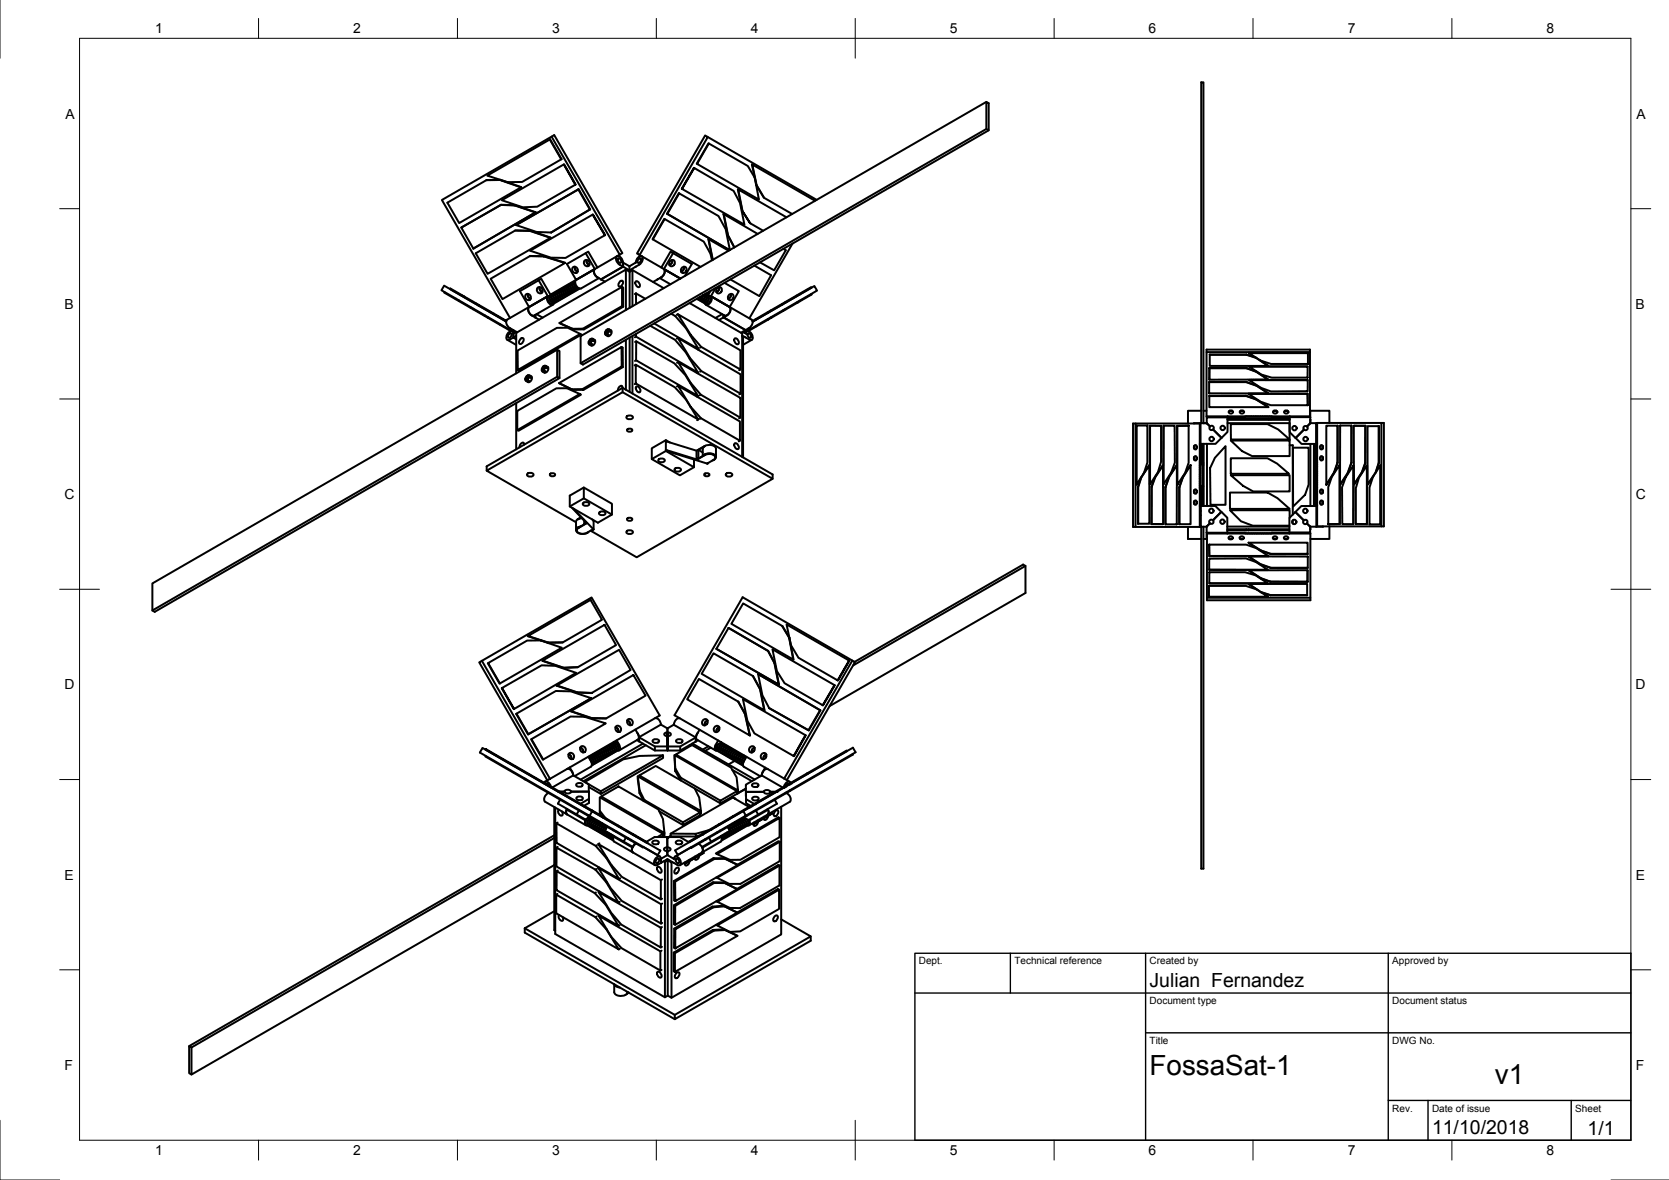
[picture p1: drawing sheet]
<svg xmlns="http://www.w3.org/2000/svg" width="420mm" height="297mm" viewBox="0 0 420 297" stroke-linecap="round" stroke-linejoin="round" font-family="sans-serif">
<defs><g id="words">
<g font-size="7">
<text x="289.4" y="270.5">FossaSat-1</text>
<text x="376.3" y="272.9">v1</text>
</g>
<g font-size="4.9">
<text x="289.4" y="248.5">Julian Fernandez</text>
<text x="360.5" y="285.5">11/10/2018</text>
<text x="399.7" y="285.7">1/1</text>
</g>
<g font-size="3.5">
<text x="39" y="8.4">1</text>
<text x="88.9" y="8.4">2</text>
<text x="139" y="8.4">3</text>
<text x="189" y="8.4">4</text>
<text x="239.1" y="8.4">5</text>
<text x="289.1" y="8.4">6</text>
<text x="339.3" y="8.4">7</text>
<text x="389.3" y="8.4">8</text>
<text x="16.5" y="29.8">A</text>
<text x="412" y="29.8">A</text>
<text x="16.2" y="77.7">B</text>
<text x="411.8" y="77.7">B</text>
<text x="16.3" y="125.6">C</text>
<text x="411.8" y="125.6">C</text>
<text x="16.2" y="173.5">D</text>
<text x="411.8" y="173.5">D</text>
<text x="16.3" y="221.4">E</text>
<text x="411.8" y="221.4">E</text>
<text x="16.3" y="269.3">F</text>
<text x="411.8" y="269.3">F</text>
<text x="39" y="290.8">1</text>
<text x="88.9" y="290.8">2</text>
<text x="139" y="290.8">3</text>
<text x="189" y="290.8">4</text>
<text x="239.1" y="290.8">5</text>
<text x="289.1" y="290.8">6</text>
<text x="339.3" y="290.8">7</text>
<text x="389.3" y="290.8">8</text>
</g>
<g font-size="2.5">
<text x="231.3" y="242.8">Dept.</text>
<text x="255.4" y="242.8">Technical reference</text>
<text x="289.4" y="242.8">Created by</text>
<text x="350.5" y="242.8">Approved by</text>
<text x="289.4" y="252.8">Document type</text>
<text x="350.5" y="252.8">Document status</text>
<text x="289.4" y="262.8">Title</text>
<text x="350.5" y="262.8">DWG No.</text>
<text x="350.5" y="279.8">Rev.</text>
<text x="360.5" y="279.8">Date of issue</text>
<text x="396.5" y="279.8">Sheet</text>
</g>
</g></defs>
<!-- layer: Visible -->
<g fill="none" stroke="#000" stroke-width=".5">
<path d="M138.4 35.1l2.9 5M138.9 34.4l.6-.4 17.2 29.7-.7 .4M177.5 34.1l.7 .4-17.2 29.7-.6-.4zM178.2 34.5l27.4 15.8M178.4 36.1l-2.9 5.2M178.4 36.1l9.9 5.7 1.7 2.9 1.1 5.5-15.6-8.9zM248.3 32.5v-6.9l.6 .4v6.8l-91.3 52.7M248.3 25.6l-102.1 59v6.8l.6 .4 10.8-6.3v12.6M248.9 32.8l-.6-.3-102.1 58.9M122.4 45.4l3.5-.1 5.3 1.9M122.7 44.2l15.7-9.1 2.9 5-9.9 5.7-3.6 .1zM125.9 45.3l-3.5 .1-9.8 5.6 3 5.2 15.6-9"/>
<path d="M125.9 45.3l5.3 1.9M125.9 45.3h.1M126.1 51.6l3.5 .1M126.2 51.5l-10.1 5.8M129.6 51.7l5.3 1.7-5.4-1.7-3.4-.1-10 5.7 3.1 5.3M129.6 51.7h-.1M129.7 58l3.7 .1M129.9 56.7l5.2 1.7 3.6 .1M133.5 58.1l5.1 1.8M134.9 53.4l-15.7 9.2M141.9 41.4l3 5zM141.9 41.4l-15.6 9 5.3 1.8 3.6-.2 9.6-5.5"/>
<path d="M145.6 47.7l-15.7 9M145.6 47.7l2.9 5-9.8 5.8M145.7 47.6l2.8 5.1M148.6 52.7l-9.9 5.8M149.2 54l-15.7 9.1 5.2 1.8h3.7l9.9-5.7-3-5.2 3 5.2M167.3 55.1l-2.9 5.2M167.9 53.8h.1M171 48.7l-3.1 5.1 15.8 9.2-15.7-9.2 3-5.1 9.9 5.7 1.8 3.3 1 5.2M174.8 42.3l-3.2 5.2 3.2-5.2 9.9 5.8 1.6 3 1.1 5.5-15.7-9M182.2 53.9l1 5.3 1.6 3.1M182.2 53.9l1.1 5.4 1.6 3M182.2 53.9l8.5 5"/>
<path d="M183.2 59.2l.1 .1M185.8 47.7l1.1 5.4M186.9 53.2l-1.1-5.5 12.2 7M188.9 56.2l-2-3.1 1.9 3.1 3.3 1.9M189.4 41.4l1 5.2M190.5 46.7l1.9 3.1M205 50.6l.1-.1-15.7-9.1 1.1 5.3 1.9 3.1 7 4.1M111.9 73.5l-.1 .2 3.7 2.1M114.8 75.2l-.1 .1M115.6 75.6l-.1 .2 3.6 2.1M116.3 74.5l-3-1.7 .1-.2 3.5 2M116.3 74.3v.2l.5 .3"/>
<path d="M116.9 74.6l-.1 .2 3.6 2.1M116.9 74.6l3 1.8-.1 .1M118.5 77.3v.2M119.2 77.7l-.1 .2 2.9 1.7M119.2 62.5v.1M119.8 63.8l9.9-5.8 3.7 .1 5.2 1.8-15.9 9zM119.9 76.4l.6 .4M120.4 76.9l3.8 2.2M120.5 76.8l3.8 2.1M120.5 76.8l-.1 .1M122 79.6l.8 .4M122.1 79.4l-.1 .2"/>
<path d="M122.9 79.9l-.1 .1 5.8 3.3M123.5 78.5l-.1 .1M123.5 70.2l9.9-5.7h3.5l5.3 1.7-15.7 9.1zM132.3 74.2a.75 .75 0 0 1 1.2 .3 .75 .75 0 0 1-.7 1 .94 .94 0 0 1-.5-1.3zM132.9 74l.1 .7 .6 .5M133.2 77.3l-5.5 3.2a1.49 1.49 0 0 0 .6 2.1l1.9 1.1M133.2 77.3a1.5 1.5 0 0 0 .6 2.1l1 .5v-.6v.6l.9 .6M133.2 77.3h.1M133.4 64.5h3.6l5.2 1.7M135.1 79.1l1.5 .9M135.3 72.5a.75 .75 0 0 1 1.2 .3 .75 .75 0 0 1-.7 1 .94 .94 0 0 1-.5-1.3zM135.6 70.6l.7-.4 2.3 4.1"/>
<path d="M135.6 70.6l2.3 4M135.6 70.6l-4.7 2.7 2.3 4M136.5 73.5l-.6-.5v-.7v.7l.6 .5M137 64.5h-.1M137.9 74.6l-4.8 2.8a1.5 1.5 0 0 0 1.4 2l4.7-2.7M137.9 74.6l-4.7 2.7M137.9 74.6a1.49 1.49 0 0 0 1.2 2.1l.3-.3M138.3 75l.2 .6 .5 .4M138.3 75h.1M138.4 74.5l-.4 .1-.1 .3 .3 1 .8 .6 .7-.3M138.8 74.7v.1M138.8 74.7l.2 .6 .5 .5"/>
<path d="M138.9 74.3l-.4 .1-.2 .3 .3 .9 .8 .6 .7-.3M139 76h.1M139.1 75.3l-.1 .1M139.3 74.5h.1M139.3 74.4l.1 .7 .6 .4M139.3 74.4h.1M139.3 74l-.3 .1-.2 .3 .4 1 .7 .5 .7-.2M139.4 75.6h.1M139.4 75.6v.1M139.7 74.2h.1M139.8 75.3v.1M139.8 74.2l.1 .6 .6 .4"/>
<path d="M139.8 73.7l-.4 .1-.1 .4 .3 .9 .8 .5 .7-.2M139.8 75.4h.1M140.2 75l.1 .1M140.3 74l.1 .5 .6 .4M140.3 73.4l-.4 .2-.1 .3 .3 .9 .8 .6 .7-.3M140.3 75.1v.1M140.7 73.6v.1M140.7 73.6l.2 .6 .5 .5M140.7 73.6h.1M140.7 74.7v.1M140.8 73.2l-.4 .1-.2 .3 .4 1 .8 .5 .6-.3M140.8 74.8v.1"/>
<path d="M141.2 73.4h.1M141.2 74.5v.1M141.2 73.3l.1 .6 .6 .5M141.2 72.9l-.3 .1-.2 .3 .3 1 .8 .5 .7-.2M141.3 74.5v.1M141.7 74.2v.1M141.7 73.1l.2 .6 .5 .4M141.7 72.6l-.3 .1-.2 .4 .3 .9 .8 .5 .7-.2M141.7 74.3h.1M142.1 72.8l.1 .1M142.1 72.8h.1M142.1 72.8l.2 .6 .6 .4"/>
<path d="M142.1 73.9l.1 .1M142.2 72.3l-.4 .2-.1 .3 .3 1 .8 .5 .7-.3M142.2 74v.1M142.6 72.5v.1M142.6 72.5l.2 .6 .5 .5M142.6 72.5h.1M142.6 73.6v.1M142.7 72.1l-.4 .1-.2 .3 .4 1 .8 .5 .6-.3M142.7 73.7v.1M143.1 72.3h.1M143.1 73.4v.1M143.1 72.2l.1 .6 .6 .5"/>
<path d="M143.1 71.8l-.3 .1-.2 .3 .3 1 .8 .5 .7-.2M143.2 73.4v.1M143.5 72h.1M143.6 72l.1 .6 .6 .4M143.6 72h.1M143.6 73.1v.1M143.6 71.5l-.3 .1-.2 .3 .3 1 .8 .5 .7-.2M143.7 73.2h.1M144 71.7l.1 .1M144 71.7l.2 .6 .6 .4M144.1 71.7h.1M144 72.8l.1 .1"/>
<path d="M144.1 71.2l-.3 .1-.2 .4 .3 1 .8 .5 .7-.3M144.1 72.9v.1M144.1 67.4a.75 .75 0 0 1 1.3 .3 .75 .75 0 0 1-.8 1 .94 .94 0 0 1-.5-1.3zM144.5 71.4v.1M144.5 72.5v.1M144.5 71.4l.2 .6 .5 .5M144.6 71l-.4 .1-.1 .3 .3 .9 .7 .6 .8-.3M144.6 72.6v.1M144.7 67.1l.1 .8 .6 .4M144.8 70.7l-.3 .4 .2 .8 .5 .6 .7 .1M145 72.3v.1M145 70.4l-6.4 3.8"/>
<path d="M145 70.4v.1M145.1 70.4h-.1M145.1 72.3v.1M147.1 65.7a.75 .75 0 0 1 1.2 .3 .75 .75 0 0 1-.7 1 .94 .94 0 0 1-.5-1.3zM147.4 63.7l.7-.3 2.3 3.9M147.4 63.7l-4.7 2.8 2.3 3.9 4.7-2.7M147.4 63.7l2.3 4M147.7 65.4l.1 .8 .6 .4M149.6 67.8a1.66 1.66 0 0 0 1 2.1M149.7 67.8l-4.8 2.7a1.5 1.5 0 0 0 1.4 2.1l4.5-2.6M149.7 67.7l-4.7 2.7M149.7 67.7h.1"/>
<path d="M149.8 67.7h-.1M149.8 67.7a1.49 1.49 0 0 0 .6 2.1l.9 .5M151.3 70.3l1 .6M151.3 70.3h.1M155.5 65.1a.67 .67 0 0 1 .8 .3 .67 .67 0 0 1-.1 .8l-.6-.4zM156 64.1l-17.1-29.7-27.7 15.9 17.2 29.7M156 64.1l-6.2 3.6M156 70.9l.7-.2a.96 .96 0 0 1-.9 1.4l-.1-.4zM156.6 72.2l.3 .2v4.8l-.3-.1M156.8 66.1l.1 1-5.6 3.2M156.9 66.1l1.6 .9M156.9 77.2l-9.9 5.7-.3-.2"/>
<path d="M157.6 67.9l.9 .5v9.1M157.6 78v-10.1l-27.7 15.9v10.2M158.4 68.2l-1.5-1a2.49 2.49 0 0 1-1.8-2 .63 .63 0 0 1 .4-.8 .63 .63 0 0 1 .8 .4l.2 .3a2.71 2.71 0 0 1 .3 2l-5.5 3.2M158.5 67l1.5-.9a1.71 1.71 0 0 1 1.6-1.6 1.49 1.49 0 0 1-.7 2.1l-2.5 1.6M158.5 67v1M158.5 68.1l-.2 .2M159.2 68l-.7 .4v-.3l.2 .2M159.2 68l7.9 4.5M159.2 68v9.1M160.1 70.8a.96 .96 0 0 1 .8 1.5 .96 .96 0 0 1-.8-1.5zM160.1 73.9l-.3 .1M160.1 73.9v2.7"/>
<path d="M160.1 73.9l2.4 1.3M160.8 65.2l.4-.2a.67 .67 0 0 1 .1 .8 .67 .67 0 0 1-.8 .3v-.5zM161 64.2l10.3 5.9-4.2-2.4M165.5 70.3l-1.1 .7M165.5 70.3h.1M166.1 70l2.7 1.6M166.3 69.9a1.63 1.63 0 0 0 .9-2.1l4.1 2.3M167.1 67.7a1.49 1.49 0 0 1-.6 2.1l-1 .5M167.1 67.7h.1M168.8 65.6a.71 .71 0 0 1 1.1 .2 .71 .71 0 0 1-.3 1 .71 .71 0 0 1-1.1-.1 .71 .71 0 0 1 .3-1.1zM168.9 79l1.1 .6 2.7 3.1 3.2 5.2-11.2-6.5M169.2 65.4l-.1 .8-.6 .4"/>
<path d="M169.4 63.7l-.6-.3-2.3 3.9M169.4 63.7l-2.3 4M169.4 63.7l4.8 2.8-1.8 3M170.6 79.1l15.8 9.1v4.8l-9.9-5.7-2.6-3zM170.6 79.1l-.3 .2M171.7 67.3a.71 .71 0 0 1 1.1 .2 .71 .71 0 0 1-.3 1 .71 .71 0 0 1-1.1-.1 .71 .71 0 0 1 .3-1.1zM172.1 67.2v.7l-.6 .5M173.6 76.3l13.2 7.6v31.1M175.9 75h.1M176 75h.1M176.1 74.8l-.7 .4M176.3 74.7l-.3 .3"/>
<path d="M176.5 75.2v.1M176.9 75.6h.1M176.9 75.5v.1M177 74.3l-.7 1.1-.4 .1-.4-.3M177 74.3l-.2 .7-.4 .3M177 74.3l-.1 .1M177 74.4l-.1 .1M177.4 74.1v.7l-.4 .7-.6 .3-.4-.3M177.5 74.4l-.1 .7-.5 .5M177.5 74.6h-.1M177.5 74.7h-.1M177.6 73.9l.3 .7-.2 .9-.7 .5-.5-.2"/>
<path d="M177.7 76.7l4.7 2.7a1.5 1.5 0 0 0 1.3-2.1M177.8 75.3l.1 .1M177.8 73.9l.5 .3M177.8 74.1l.6 .5-.1 .9-.7 .8h-.4l-.2-.3M177.9 74.7l-.1 .7-.4 .4M178 74.9h-.1M178.3 74.4l.5 .4-.1 1-.6 .7-.4 .1-.3-.3a.63 .63 0 0 0 .6 .5 .63 .63 0 0 0 .6-.4l.6-1-.1-.8M178.4 60.2l1 5.2M178.4 60.2l1.1 5.2M178.4 60.2l5 2.9M178.4 75l-.1 .6-.4 .5M178.4 75h.1"/>
<path d="M178.9 73.2l-.7 1.1M179 74.6h.1M179 74.6l4.6 2.7M179.1 74.6l10.1 5.9a1.49 1.49 0 0 1-.6 2.1l-.9 .5M179.2 65.5l-.3-1.6-1.7-3.1-9.9-5.7-2.9 5.2 12 6.9M180.6 72.5a.71 .71 0 0 1 1.1 .1 .71 .71 0 0 1-.3 1.1 .71 .71 0 0 1-1.1-.2 .71 .71 0 0 1 .3-1zM181 72.3l-.1 .7-.6 .5M181.8 79.1l-1.7 1M182.1 79.9l5.6 3.2M182.1 79.9l-1.1 .7M182.1 79.3v.6M182.4 71.2l3.6 2.1-2.3 4-4.7-2.7 1.2-2.1"/>
<path d="M183.6 74.2a.71 .71 0 0 1 1 .1 .71 .71 0 0 1-.3 1.1 .71 .71 0 0 1-1-.2 .71 .71 0 0 1 .3-1zM183.6 77.2l.1 .1M183.7 77.3h.1M183.7 77.3a1.5 1.5 0 0 1-.7 2.1l-.8 .5 5.5 3.2M184 74l-.1 .7-.6 .5 .6-.5zM189.9 66.9l4.2 2.4-2.9 5.2-7.3-4.2M193.3 78.8l-3.8 2.2 15.5-9 .7 1.2-17.2 9.9-.2-.4M193.3 78.8l-.1-.2-3.8 2.2M194 78.2l.1 .1M194 78.2l-.8 .4M194.1 79.8l.1 .2M194.2 80l-.8 .4"/>
<path d="M197 76.6l-3.7 2.2M197 76.6l-.1-.1-2.9 1.7M197.1 78.1l.1 .2M197.2 62.6l.6 .4-2.9 5-3.6-2M197.6 76.1v.2M197.8 77.9l-3.6 2.1M199.5 61.3l-10.9 18.8M200.5 74.4l3.7-2.1 .1 .1-7.4 4.1M200.6 74.5l-3.6 2.1M200.7 76l.1 .2M200.8 76.2l-3 1.7-.1-.1M201.3 75.7v.2"/>
<path d="M201.3 73.9l.1 .2M204.2 74l.1 .1-3.5 2.1M125.9 81.6l-.1 .1M127.2 80.8l.2 .1-15.6-9-.7 1.2 18.5 10.6-.6-.3M127.2 80.6l-2.9-1.7-.1 .2 3 1.7v-.2l.3 .2M127.7 85.5l2.2 1.3M128.2 84.1l.4-.3a.67 .67 0 0 1 .1 .8 .67 .67 0 0 1-.8 .4v-.5zM128.5 82.7l-.2 .3M129.2 85l-.9 .5a.66 .66 0 0 1-.8-.2 .66 .66 0 0 1 .1-.9l.6-.8a.58 .58 0 0 1 .7-.3 .58 .58 0 0 1 .3 .6v1.1l.7 .4M129.3 84.9l.6 .4M130 83.5l-.7 .4v1l.6-.4M131 85.3l.7-.2a.96 .96 0 0 1-.9 1.5l-.1-.4z"/>
<path d="M132.6 95.1l-.3 .2 .1 .2M132.6 95.3l.1 .5 .2 .2v-.3M132.6 95.3l.3 .2M132.7 94.6l-.4 .7M132.9 94.9l.4-.2 .3 .1-.2 .2M132.9 95.2v.5l.3 .2-.3 .1M132.9 94.7h-.3v.4l.3 .1M132.9 95.3l-.2 .1M132.9 95v.2M133.1 95.1l-.2-.2v-.4h.4a.86 .86 0 0 1 .5 1.3 .86 .86 0 0 1-1.4 .1l-.1-.3 .3-.3M133.6 94.8v.3l-.3-.1-.4 .2M136.8 92.7l-.4 .2 .1 .2"/>
<path d="M136.8 92.2l-.4 .7M137 92.5l.4-.2 .4 .1-.3 .2M137 92.3h-.2v.4l.2 .1M137 92.8v.5l.3 .2-.2 .2M137 93.1l-.2-.1v.4l.3 .3v-.4M137 92.9l-.2 .1M137.1 92.6v.2M137.2 92.7l-.2-.2v-.4h.4a.86 .86 0 0 1 .5 1.3 .86 .86 0 0 1-1.4 .1l-.1-.3 .4-.2M137.8 92.4v.3l-.4-.1-.4 .2M140.3 88v6.8l.6 .4-102 58.8-.5-.3v-6.8l101.9-58.9 .6 .4v6.8M140.3 94.8l-101.9 58.9M140.7 96.4l3.5 1.8"/>
<path d="M140.7 96.4l15.8-9v4.8l-9.9 5.8h-2.7zM140.8 81.3l3.6 1.6h2.6M140.8 81.3l15.8-9.1v4.9l-9.9 5.6-2.6 .1zM144.1 82.8l.3 .1M146 99.2l-15.8 9.1 .3 .1 15.8-9.1-3.6-1.6h-2.6l-9.9 5.7v4.9M146.1 84.1l-3.2-1.6h-2.7l-9.9 5.7 .1 4.9 .2 .2 15.8-9.1-.3-.1-15.7 9M146.6 98l.3 .1-2.7 .1-.3-.2M148.6 85.9l-.4 .2 .1 .2M148.6 85.4l-.4 .7M148.8 85.7l.4-.2 .4 .1-.3 .2M148.8 85.5h-.2v.4l.2 .1M148.8 86v.5l.3 .2-.2 .1"/>
<path d="M148.8 86.3l-.2-.2v.5l.3 .2v-.3M148.9 85.8v.2M149 85.9l-.2-.2v-.4h.4a.86 .86 0 0 1 .5 1.3 .86 .86 0 0 1-1.4 .1l-.1-.3 .6-.3M149.6 85.6v.3l-.4-.1-.4 .2M152.7 83.5l-.4 .2 .2 .2M152.7 83l-.4 .7M152.9 83.3l.4-.2 .4 .1-.3 .2M152.9 83.1h-.2v.4l.2 .1M152.9 83.6l.1 .5 .2 .2-.2 .2M152.9 83.9l-.2-.2v.5l.3 .3v-.4M152.9 83.7l-.1 .1M153 83.4v.2"/>
<path d="M153.2 83.5l-.3-.2v-.4h.5a.86 .86 0 0 1 .4 1.3 .86 .86 0 0 1-1.3 .1l-.2-.3 .4-.3M153.7 83.2v.3l-.4-.1-.4 .2M155.6 98.3l.2-.8a.57 .57 0 0 1 .8-.3l.1 1.5M156.5 87.4l.3 .1v4.9l-9.9 5.7M156.5 92.2l.3 .2M158.5 85v13.7M159.2 84.6v14.5M160.1 91.8l9.8 5.7 2.8 3.1 3.1 5-15.7-9.1zM160.1 91.8l-.3 .2M160.1 96.5l-.3 .2M160.1 84.7l-.3 .2M160.1 90.7l-.3 .2"/>
<path d="M160.2 85.9l9.6 5.6 2.7 2.9 3.2 5.3-15.6-9zM160.2 85.9l-.3 .2M160.2 97.3a.96 .96 0 0 1 .9 1.4 .96 .96 0 0 1-.9-1.4zM163.7 82l6.2 3.5 2.7 3.2 3.1 5.1-15.6-9.1v-.6M170.6 85.1l15.8 9.1v4.9l-9.9-5.7-2.7-3.2zM170.6 85.1l-.2 .1M170.7 97.1l15.6 9v4.8l-9.8-5.6-2.6-2.9zM170.7 97.1l-.3 .2M170.7 91.2l15.7 9v4.9l-10-5.7-2.5-3zM170.7 91.2l-.3 .1M173.8 90.2l-.2 .1M173.9 96.4l-.1 .1"/>
<path d="M173.9 84.3l-.1 .1M175.7 99.7l-.2 .2M175.7 93.8l-.2 .1M175.9 87.9l-.2 .1M176.4 99.4l-.3 .1M176.5 93.4l-.3 .2M176.5 87.3l-.3 .2M185 85.2a.96 .96 0 0 1 .8 1.4 .96 .96 0 0 1-.8-1.4zM186.4 93l-.3 .2M186.4 99.1l-.3 .2M186.8 84.8l.3 .1v30.2M187 83.5l.7 .4a.66 .66 0 0 1 .6-.6 .66 .66 0 0 1 .7 .5l.5 1a.58 .58 0 0 1-.1 .7 .58 .58 0 0 1-.8 0l-1.8-1.1"/>
<path d="M187.7 83.1l-1.2 .7M188.2 83.9a.67 .67 0 0 1 .8 .4 .67 .67 0 0 1-.1 .8l-.6-.4zM188.5 83.1l-1.1 .6M189.3 85.5l-2.2 1.3M190.2 80.3l.1 .2M190.4 82v.1M193.3 80.3l.1 .1M193.4 80.4l-5 2.9M303.7 88h26.1v16.8h-26.1zM303.7 88.6h26.1M304.4 96.2h9.3l2.6 .9 3 1.9h-14.9zM304.4 96.2h9.3"/>
<path d="M304.4 99.7h9.3l2.5 .9 3.1 1.9h-14.9zM304.4 99.7h9.3M304.5 92.7h9.3l2.4 .9 3 1.9-14.8 .1zM304.5 92.7l-.1 2.9M304.5 92.6h9.3M304.5 89.3h9.3l2.4 .8 3 2h-14.7zM304.5 89.3h9.3M313.7 99.6l2.5 1M313.7 96.1l2.6 1M313.8 89.2l2.3 .8M313.8 92.7l2.4 .9M314.3 99.2h14.9v2.8h-9.3l-2.6-.9z"/>
<path d="M314.3 99.2h14.9M314.4 88.9h14.9v2.7h-9.3l-2.6-.8zM314.4 88.9h14.9M314.5 95.7h14.7v2.8h-9.3l-2.5-.9zM314.5 95.7h14.7M314.5 92.3h14.7v2.8h-9.1l-2.6-.8zM314.5 92.3h14.7M316.2 93.5l3 2M316.2 90.1h.1M316.3 97l3 2M317.2 90.6l2 1.5M329.2 99.1v2.9"/>
<path d="M122.5 118.5v-1.1l34.2-19.8 37.8 21.8v1.1l-34.2 19.8-11.6-6.7M129.9 101.5v11.6M132 111.9l-.1-.4a.89 .89 0 0 0-1.1 1.1M132.7 119.3l.5-.2h.6l.5 .4a.96 .96 0 0 1-1.6 0zM138.6 119.2l.5-.1a.53 .53 0 0 1 .6 .5l-.6 .3a.53 .53 0 0 1-.7-.5zM157.7 104.9l.5-.3h.6l.5 .5a.96 .96 0 0 1-1.6 0zM158 108l.5-.1a.53 .53 0 0 1 .7 .5l-.7 .3a.53 .53 0 0 1-.7-.5zM165.8 115.7l.4-.3h.6l.6 .5a.96 .96 0 0 1-1.7 0zM167.6 110.8l-3.5 2v2.8M167.6 113.5l-3.5 2.1 7.1 4.1 3.5-2.1M167.6 111.1v-.3l1 .6M169.8 118.1l.5-.3h.6l.5 .4a.96 .96 0 0 1-1.6 0z"/>
<path d="M173.9 102.4h-.1M174.7 115.7v1.9l-7.1-4.1v-.2l.9 .4 9.5 3M175.3 113.5l-7.7-2.4v2.2l7.9 2.4-.2-.1M175.5 115.7l2-1.2a1.84 1.84 0 0 1 2.6 .7l-.2 .4-1.9 1.1M175.8 105.6l-.3 .2M175.8 113.3l1.6-1-.5 .7v1.8M175.8 113.3v2l-.5 .3M175.8 113.3l1.1 .6M175.8 115.3l.1 .1M175.9 115.4l-.4 .2M176.5 105.3l-.3 .1M177 114.7a2.16 2.16 0 0 1 3.2 .2 1.07 1.07 0 0 1-.8 1"/>
<path d="M177.4 119.2l.5-.1a.53 .53 0 0 1 .7 .5l-.7 .3a.53 .53 0 0 1-.6-.5zM178 116.7h.1M178.1 116.6h.1M178.2 116.6v.1M180.1 115.1a1.88 1.88 0 0 0-3.1-.4l-1.1 .7M180.2 115.1v-2.1a1.99 1.99 0 0 0-2.8-.7l-2.1 1.2v2.1M182.8 119.3l.4-.2h.6l.6 .4a.96 .96 0 0 1-1.7 0zM185 111.6a.96 .96 0 0 1 .8 1.4 .96 .96 0 0 1-.8-1.4zM186.3 110.9l-.3 .2M186.4 105.1l-.3 .2M285.2 106.6h16.8v26h-16.8zM285.9 106.6v26"/>
<path d="M286.1 107.1h2.7v9.3l-.8 2.6-1.9 3zM286.1 107.1v14.9M289.3 117.2v14.6h-2.8v-9.2l.8-2.4zM289.3 117.2l-1.4 2M289.5 107.2h2.8v9.1l-.8 2.6-2 3zM289.5 107.2v14.7M292.8 117.2v14.7h-2.9v-9.3l.9-2.4zM292.8 117.2l-2.1 3M292.9 107.2h2.8l.1 9.2-1 2.6-1.9 2.9zM292.9 107.2v14.7M296.3 117.1l-.1 14.9h-2.8v-9.3l1-2.7zM296.3 117.1l-2 2.9"/>
<path d="M296.4 107.2h2.8v9.3l-.9 2.5-1.9 3zM296.4 107.2v14.8M299.2 107.2h-2.9M299.7 117.1v14.8h-2.8v-9.2l.9-2.5zM299.7 117.1l-2 3.1M300.6 106.6l1.6-.1v5.2h-.2M300.6 112.3v.6M300.6 115v.7M300.7 114.9a.49 .49 0 0 1 .6 .5 .49 .49 0 0 1-.6 .4 .69 .69 0 0 1 0-.9zM300.7 112.1a.49 .49 0 0 1 .6 .5 .49 .49 0 0 1-.6 .5 .69 .69 0 0 1 0-1zM302 111.8h.2v4.4h-.2M302 116.4v.3"/>
<path d="M302 116.9v.3M302 117.3v.3M302 117.8v.3M302 118.2v.3M302 118.7v.3M302 119.1v.3M302 119.6v.3M302 120v.3M302.2 106.5l1.6 .1M302.2 114.7h.2M302.2 113.6h.2M302.4 103.4h-3.3v3.2"/>
<path d="M302.4 111.7v5.1h.3M302.7 111.7v5.4M302.7 116.5h.2v.6M302.9 111.7v15.7v-10.3h-.2v10.3M302.9 116.8h.1M303 106.5v-85.8h-.6v85.8M303 106.5h.8M303 103.4h.7M303 106.5h.1M303.8 106.5v-1.5h5.2v3.7l-1.5 1.5-2.1-2.1a.56 .56 0 0 0 0-.8 .56 .56 0 0 0-.8 0M303.8 106.5l.8 .8M303.8 104.8v.2h5.2v-.2"/>
<path d="M303.8 106.6h.1M303.8 111.7v15.7M304.6 107.3a.56 .56 0 0 0 0 .8 .56 .56 0 0 0 .8 0l2.1 2.1-1.5 1.5h-3.8M308.5 112.3v14.8h-3.8l-.1-9.2 1.2-2.6zM309 105.3h10.4v.3h-10.4h15.7M309 106.5h15.6v4.4M309.1 104.8v.2h4.4v-.2M309.4 103.5a.53 .53 0 0 1 .6-.2 .53 .53 0 0 1 .3 .6 .53 .53 0 0 1-.6 .2 .53 .53 0 0 1-.3-.6zM309.5 103.4h.7M309.8 115.4h9.3l2.4 1.3 3 2.6h-14.7zM309.8 119.6h14.9v4.1h-9.2l-2.5-1.4zM309.8 106.8h9.3l2.7 1.3 2.9 2.5h-14.8z"/>
<path d="M309.8 110.9h14.9v3.9h-9.5l-2.5-1.3zM312.2 103.5a.53 .53 0 0 1 .6-.2 .53 .53 0 0 1 .3 .6 .53 .53 0 0 1-.6 .2 .53 .53 0 0 1-.3-.6zM312.3 103.4h.7M313.7 104.8l-.2 .1M313.8 104.8h.3M314.3 104.8h.3M314.7 104.8h.3M315.2 104.8h.3M315.6 104.8h.3M316.1 104.8h.3M316.2 100.5l3.1 2M316.5 104.8h.3"/>
<path d="M317 104.8h.3M317.4 104.8h.3M317.9 104.8h.3M318.3 104.8h.3M318.8 104.8h.3M319.2 104.8h.3M319.4 105.3h5.3M319.7 104.8h.3M320 105.3v.3h-.6M320.2 104.8v.2h4.4M320.5 103.5a.53 .53 0 0 1 .7-.2 .53 .53 0 0 1 .3 .6 .53 .53 0 0 1-.7 .2 .53 .53 0 0 1-.3-.6zM320.7 103.4h.6"/>
<path d="M323.3 103.5a.53 .53 0 0 1 .7-.2 .53 .53 0 0 1 .3 .6 .53 .53 0 0 1-.7 .2 .53 .53 0 0 1-.3-.6zM323.5 103.4h.6M324.6 106.5h.1M324.7 105v3.8l1.5 1.5 2.1-2.1a.56 .56 0 0 1 0-.8 .56 .56 0 0 1 .7 0M324.7 112.1h.7v17.4M325.5 112.7h3.9v9.3l-.9 2.5-3 3zM329 107.3a.56 .56 0 0 1 .1 .8 .56 .56 0 0 1-.8 0l-2.1 2.1 1.5 1.5h3.6M329.8 103.3l.1 1.7h-5.2l-.1-.2v.2M329.9 105v1.6l-.9 .8M329.9 103.4h4.8v3.1M329.9 105.6v.9M329.9 106.5h.1"/>
<path d="M329.9 106.5h1.4v5.2M329.9 106.5l-.9 .8M329.9 111.7v15.7M330.8 113.6v-1.9v15.7M331.1 111.7v10.3h-.3M331.2 111.7v1.9M331.2 113.6h.1M331.3 111.7l-.1 1.9M331.4 111.8v4.4h.2M331.5 116.2l.1 .2M331.6 106.5h-.2v5.2l.2 .1h-.2M331.6 119.7v.3"/>
<path d="M331.6 119.2v.4M331.6 118.8v.3M331.6 118.3v.4M331.6 117.9v.3M331.6 117.5v.3M331.6 117v.3M331.6 116.6v.3M331.6 106.5h16.8v26h-16.8zM332.5 112.1a.49 .49 0 0 1 .6 .5 .49 .49 0 0 1-.6 .5 .69 .69 0 0 1 0-1zM332.5 114.9a.49 .49 0 0 1 .6 .5 .49 .49 0 0 1-.6 .5 .69 .69 0 0 1 0-1zM333 115v.7M333 112.3v.6"/>
<path d="M333.9 107.2h2.8v9.3l-.9 2.4-1.9 3.1zM335.9 118.9l-2 3.1M336.7 107.2v9.3M336.8 116.5l-1 2.4M337.2 117.1v14.8h-2.8v-9.3l.9-2.5zM337.2 117.1v14.8M337.4 107.1h2.8v9.4l-.9 2.6-2 2.9zM339.3 119.1l-2 2.9M340.2 107.1v9.4M340.3 116.5l-1 2.6M340.7 117.2v14.7h-2.8l-.1-9.2 1-2.6zM340.7 117.2v14.7"/>
<path d="M340.8 107.2h2.9v9.4l-.9 2.4-2 2.9zM340.8 107.2h2.9M342.9 119l-2.1 2.9M343.7 116.6l-.9 2.4M343.8 107.2l-.1 9.4M344.1 117.2v14.7h-2.8v-9.1l.8-2.6zM344.1 117.2v14.7M344.3 107.3h2.8v9.2l-.8 2.5-2 3zM345.7 119.9l-1.4 2.1M346.3 119h.1M347.1 107.3v9.2M347.1 116.5l-.7 2.4"/>
<path d="M347.5 117.2v14.8h-2.7v-9.3l.8-2.6zM347.5 117.2v14.8M347.7 106.5v26M144 127.8l3.7 3.9-2 1.1M144.3 128l5.1 5.3M145.5 132.8a.72 .72 0 0 0-.5 .7 .72 .72 0 0 0 .5 .6l1.4 .3 1-.3M145.5 132.8h.1M145.7 132.8l-.5 .4v.3M146.1 132.5l-.6 .3M146.3 130.2l-1.2 .9-.1 2.4M146.3 130.3l-.8 .4 1-.2M146.8 126.7l.4-.3h.6l.6 .5a.96 .96 0 0 1-1.7 0z"/>
<path d="M147 125.4v-2.7l7.1 4.1v2.7M147 122.7l-3.6 2.1v2.7l7.1 4.1 3.6-2.1-7.1-4.1M147 125.4l-3.6 2.1M147.1 131.1v.8M147.2 131.9l-1.5 .9M147.6 131.6l-.5 .3M147.6 131.7l-.5 .2M147.9 134.1h.1M148.2 133.9l-.3 .2M149.1 130.8l.3 .3v2.2h-.2a3.9 3.9 0 0 1-2.5 1.1l-1.1-.3a.65 .65 0 0 1-.4-.6 .65 .65 0 0 1 .5-.6M150.8 129l.5-.2h.6l.5 .4a.96 .96 0 0 1-1.6 0zM157.7 133.8l.5-.3h.6l.5 .4a.96 .96 0 0 1-1.6 0z"/>
<path d="M158 130.4l.5-.1a.53 .53 0 0 1 .7 .5l-.7 .3a.53 .53 0 0 1-.7-.5zM194.5 120.5l-37.8-21.8-34.2 19.8 22.5 13M286.5 122.6v9.2M287.2 120.2l-.7 2.4M287.3 120.2h.1M289.9 122.6l-.1 9.3M289.9 131.9h2.9M290.8 120.2l-.9 2.4M293.4 122.7v9.3M294.4 120l-1.1 2.7M296.9 122.7v9.2M297.8 120.2l-1 2.5"/>
<path d="M299.1 132.6v3.1h3.3M300.6 123.4v.7M300.6 126.2v.7zM300.7 126a.49 .49 0 0 1 .6 .5 .49 .49 0 0 1-.6 .5 .69 .69 0 0 1 0-1zM300.7 123.3a.49 .49 0 0 1 .6 .4 .49 .49 0 0 1-.6 .5 .69 .69 0 0 1 0-.9zM302 122.9h.2v4.4h-.2M302 120.4v.4M302 120.9v.3M302 121.3v.4M302 121.8v.3M302 122.2v.4M302 122.7l.1 .2"/>
<path d="M302 127.4h.2v5.2h-.2M302.2 125.8h.2M302.2 124.7h.2M302.2 129.7h.1M302.2 128.6h.1M302.3 127.4h3.7l1.5 1.5-2.1 2.1a.56 .56 0 0 0-.8 0 .56 .56 0 0 0 0 .8l-.8 .8h-1.5zM302.4 132.6v86.1h.6v-86.1M302.7 122.4h-.3v5M302.9 122.4h.1M303 135.7h.8M303.8 134.3h26.1v16.8h-26.1zM304.4 137.1h9.3l2.6 .9 3 1.9h-14.9z"/>
<path d="M304.4 137.1v2.9M304.4 139.9h14.9M305.4 130.9l2.1-2.1 1.5 1.5v3.8M305.4 130.9a.56 .56 0 0 1 0 .8 .56 .56 0 0 1-.8 0l-.8 .8v1.6M309 134.3v-.2h-5.2v1.7M309 133.5h5.3M309 132.6h15.6M309 133.2h15.6M309 134.3v-.2h4.4v.2M309.3 135.2a.53 .53 0 0 1 .7-.2 .53 .53 0 0 1 .3 .6 .53 .53 0 0 1-.6 .2 .53 .53 0 0 1-.4-.6zM309.5 135.7h.6h-.6M309.6 124h9.5l2.5 1.4 3.1 2.7h-15.1z"/>
<path d="M312.1 135.2a.53 .53 0 0 1 .7-.2 .53 .53 0 0 1 .3 .6 .53 .53 0 0 1-.7 .2 .53 .53 0 0 1-.3-.6zM312.3 135.7h.6M313.6 134.3h.4M313.7 133.2v.3M314.1 134.3h.3M314.3 136.6h14.9v2.8h-9.3l-2.5-.8zM314.3 136.6l3.1 2M314.3 133.2v.3h10.3M314.5 134.3h.4M315 134.3h.3M315.4 134.3h.3M315.9 134.3h.3"/>
<path d="M316.3 134.3h.3M316.8 134.3h.3M317.2 134.3h.3M317.4 138.6l2.5 .9M317.7 134.3h.3M318.1 134.3h.3M318.6 134.3h.3M319 134.3h.3M319.5 134.3h.3M319.9 139.4h9.3M320.1 134.3v-.2h4.5v.2M320.1 134.2l-.2 .1"/>
<path d="M320.5 135.2a.53 .53 0 0 1 .6-.2 .53 .53 0 0 1 .4 .6 .53 .53 0 0 1-.7 .2 .53 .53 0 0 1-.3-.6zM320.6 135.7h.7M323.3 135.2a.53 .53 0 0 1 .6-.2 .53 .53 0 0 1 .3 .6 .53 .53 0 0 1-.6 .2 .53 .53 0 0 1-.3-.6zM324.1 135.7h-.7h.7M324.6 134.3v-.2h5.2v.2M324.7 130.3v-1.9h-15.1l2.8 2.8 3 1.1h9.2M325.4 131v.8M328.2 131l-2.1-2.1-1.5 1.5v3.7h5.2v-1.5l-.8-.8M328.2 131a.56 .56 0 0 0 0 .8 .56 .56 0 0 0 .8 0M328.2 131a.56 .56 0 0 1 .8 0 .56 .56 0 0 1 0 .8M329.8 132.6h.1M329.8 132.6h1.6"/>
<path d="M329.9 132.6l-.1 .6M330.8 122.7h.3M331.1 122v5.4M331.2 127.4v-2l.1 2M331.3 127.4h-3.7l-1.5 1.5 2.1 2.1M331.3 127.4h.1M331.4 127.4h.2h-.2v5.2l1.6-.1M331.6 122.9h-.2v4.5M331.6 122.4v.3M331.6 121.9v.4M331.6 121.5v.3M331.6 121v.4"/>
<path d="M331.6 120.6v.3M331.6 120.1v.4M332.5 123.3a.49 .49 0 0 1 .6 .4 .49 .49 0 0 1-.6 .5 .69 .69 0 0 1 0-.9zM332.5 126a.49 .49 0 0 1 .6 .5 .49 .49 0 0 1-.6 .5 .69 .69 0 0 1 0-1zM333 126.2v.7M333 124.1v-.7v.7M334.7 132.5v3.2h-4.8M337.3 131.9h-2.9M183.4 158.1l10 5.8M183.4 158.1l9.9 5.7 1.6 3.1 1.1 5.4-15.7-9M183.4 158.1l-3.1 5.2M187 150.3l27.6 16-17.2 29.7-27.6-16z"/>
<path d="M187.1 151.9l9.8 5.7 1.7 2.9 1.1 5.5-15.6-9zM196.9 157.6l1.8 2.9M258.2 142.5l-43.5 25M303.8 150.5h26.1M304.3 147.5h9.3l2.7 .8 2.9 1.9h-14.9zM304.3 150.2h14.9M304.4 143.4h14.7M304.4 140.6h9.3l2.5 .9 2.9 1.9h-14.7zM304.4 146.8h14.7M304.4 144.1h9.1l2.6 .7 3 2h-14.7zM314.3 140.1h14.9v2.8h-9.3l-2.6-.9zM314.3 140.1l3 2"/>
<path d="M314.4 147h14.7v2.8h-9.3l-2.4-.8zM314.4 147l2.1 1.5M314.4 143.6l14.8-.1v2.9h-9.4l-2.4-.9zM314.4 143.6l3 2M317.3 142l2.6 1M317.4 149v.1M317.4 145.5l2.4 .9M317.5 149.1l2.3 .8M319.8 146.5h9.4M319.8 149.8h9.3M319.9 142.9h9.3M329.2 143.5v2.9"/>
<path d="M120.6 166.7l.7-.4 17.2 29.8-.7 .3zM121.3 166.3l27.6-15.9 17.2 29.7-27.6 16M122.9 166.9l3 5.1M122.9 166.9l9.8-5.6 3.4-.1 5.3 1.9-15.5 8.9zM126.4 173.2l2.9 5.3-3-5.3 10-5.7 3.5 .1 5.3 1.8-15.7 9.1M130 179.7l9.9-5.8 3.8 .1 5.1 1.8-15.8 9zM132.9 160.1l5 1.7M132.9 160.1l15.8-9.1 2.9 5-9.9 5.7h-3.7zM136.6 166.3l5.2 1.8M136.6 166.3l15.6-9 2.9 5.1-9.6 5.5-3.6 .2zM140.2 172.5l5.1 1.8 3.7 .1M140.2 172.5l15.6-8.9 3 5-9.8 5.8-3.7-.1z"/>
<path d="M141.7 161.7h-3.7M143.7 179l5.2 1.8M143.7 179l15.8-9.1 3 5.2-9.9 5.7h-3.6zM145.3 174.3h.1M145.5 167.9l-3.6 .2M148.8 175.8l-15.9 9.1-2.9-5.2M176 170.9l9.8 5.7 1.7 3.1 1.2 5.4-15.7-9.1zM179.6 164.4l9.9 5.8 1.8 3.3 1.1 5.3-15.8-9.2zM180.3 163.3l15.8 9.1M185.8 176.6l1.8 3.1 1.1 5.4M187.5 179.7h.1M189.5 170.2l1.9 3.3 1 5.3"/>
<path d="M190.8 169.7l15.7 9.1M190.8 169.7l15.7 9.1-3 5-9.9-5.5-1.7-3.3zM191.3 173.5h.1M193.3 163.8l1.6 3.1M193.6 178.3l10 5.6 2.9-5.1M195 166.9l1 5.4M198.6 160.5h.1M198.7 160.5l1 5.5M210.1 172.5l-15.6-9 1.1 5.4 1.9 3.1 9.6 5.5 3-5-3 5M213.7 166.3l-15.7-9.1 1.1 5.2 1.9 3.2 9.9 5.7 2.9-5-2.9 5M214.6 166.3l.6 .4-17.1 29.7-.7-.4M215.1 166.6l42.5-24.5 .6 .4v6.8l-49.4 28.4"/>
<path d="M122.3 190.3l-.1 .1 10 5.8M122.3 188.6l15.7 9-.1 .2-15.7-9.1zM132.1 195.9l-.1 .2M132.2 196.2l18.6 10.8M132.3 196.1l-.1 .1M133 184.8l-.1 .1M133.8 186.1l2.9 5.1M133.8 186.1l9.8-5.7h3.6l5.3 1.7-15.8 9.1zM137 197.1a.75 .75 0 0 1 .8-.4 .75 .75 0 0 1 .6 .6l.3 .7M137.5 197.3h.3l.4 .5M137.8 196.4l-.6 .4M137.9 197.8l11 6.3"/>
<path d="M138 197.6l11 6.4-.1 .1 2.9 1.7 .1-.1-2.9-1.7M138.1 199.6a1.53 1.53 0 0 0-.9 2.2l10.3 5.9M139 198.2l5.3-3 3.9 2.2v1.9h-4.5v.1M139.1 198.3v.1M140.9 199.3h1.2a.97 .97 0 0 0 1.7 0h4.5v1.8M142.1 199.3h-1.2M142.8 193.6a1.5 1.5 0 0 1 1.5 1.6M142.8 193.5v.1M143.1 189.9l.6 .5 .1 .7M143.2 189.8a.75 .75 0 0 1 1.2 .2 .75 .75 0 0 1-.7 1.1 .94 .94 0 0 1-.5-1.3zM143.4 193.2l.8 1.4 .1 .6M143.7 199.3a.95 .95 0 0 0-1.6 0"/>
<path d="M145.1 197.4l.4-.3h.7l.5 .5a.96 .96 0 0 1-1.7 0zM146.1 188.2l.6 .4 .1 .8-.1-.7zM146.1 188.1a.75 .75 0 0 1 1.3 .2 .75 .75 0 0 1-.8 1.1 .94 .94 0 0 1-.5-1.3zM147.2 196.9l9.7-5.7 4-.9 6-.2-15.7 9.1zM147.2 196.9h.1M148.1 190.5l.6 1.1M148.2 198.1l3 1.8M148.5 191.2l.5 .5v.5M148.7 190.4l.7-.3 .8 .6 .3 1-.2 .3-.4 .1M148.7 191.6l.3 .5v.5h.3l.2-.4-.1-.6-.3-.5-.6-.4a.19 .19 0 0 1-.2 0 .19 .19 0 0 1 0-.3 .19 .19 0 0 1 .2 0l.8 .2 .6 .6 .1 .8-.5 .3M148.7 191.6a1.1 1.1 0 0 1 0 1.4l-4.1 2.4M148.8 190.8l.6 .5 .1 .6"/>
<path d="M149 190.9v.1M149 180.8h3.6M149 192.1h.1M149 192.2h.1M149.1 190.1l.7-.2 .8 .5 .3 1-.1 .3-.4 .1M149.3 190.6l.5 .4 .2 .6M149.4 190.6v.1M149.5 190.7v.1M149.5 191.8v.1M149.5 191.9h.1M149.6 189.8l.7-.2 .8 .5 .3 1-.2 .3-.3 .1M149.7 190.3l.6 .4 .2 .6"/>
<path d="M149.9 190.3v.1M150 190.4v.1M150 191.5v.1M150 191.6h.1M150.1 189.6l.7-.3 .8 .6 .3 .9-.2 .3-.3 .1M150.2 190l.6 .5 .1 .6M150.4 190.1h.1M150.4 190.1l.1 .1M150.4 191.3h.1M150.5 191.3h.1M150.6 189.3l.7-.3 .8 .6 .3 .9-.2 .3-.4 .2M150.7 189.7l.6 .5 .1 .6"/>
<path d="M150.9 189.8v.1M150.9 191h.1M151 189l.7-.3 .8 .6 .3 .9-.1 .4-.4 .1M151.2 189.5l.5 .4 .2 .6M151.3 189.5l.1 .2M151.4 190.7v.1M151.4 190.8h.1M151.5 188.7l.7-.2 .8 .5 .3 1-.1 .3-.4 .1M151.7 189.2l.5 .4 .2 .6M151.8 189.2v.1M151.9 189.3v.1M151.9 190.4v.1"/>
<path d="M151.9 190.5h.1M152 188.5l.7-.3 .8 .6 .3 .9-.2 .3-.3 .1M152.1 188.9l.6 .5 .1 .6M152.3 189h.1M152.3 189l.1 .1M152.3 190.2h.1M152.4 190.2h.1M152.5 188.2l.6-.3 .8 .5 .4 1-.2 .3-.3 .2M152.6 188.6l.6 .5 .1 .6M152.8 188.7v.1M152.8 189.9h.1M152.9 187.9l.8-.2 .7 .5 .4 .9-.2 .4-.4 .1"/>
<path d="M153.1 188.4l.5 .4 .2 .6M153.2 188.4v.1M153.3 188.5v.1M153.3 189.6v.1M153.3 189.7h.1M153.4 187.6l.7-.2 .8 .5 .3 1-.1 .3-.4 .1M153.6 188.1l.5 .4 .2 .6M153.7 188.1v.1M153.8 188.2v.1M153.8 189.3v.1M153.8 189.4h.1M153.9 187.4l.7-.3 .8 .5 .3 1-.2 .3-.3 .1"/>
<path d="M154 187.8l.6 .4 .2 .7M154.2 187.9h.1M154.2 187.9l.1 .1M154.2 189.1h.1M154.5 186.8l-.1 .3 .5-.3 .6 .3a.28 .28 0 0 1 .3 .2 .28 .28 0 0 1-.3 .4l-.5-.4M154.5 187.5l.6 .5 .1 .6M154.6 186.7l-.1 .1M154.7 187.6v.1M154.7 188.8h.1M154.7 188.9h.1M154.8 187.7v.1M155 183.1l.6 .4v.8"/>
<path d="M155 182.9a.75 .75 0 0 1 1.3 .3 .75 .75 0 0 1-.8 1 .94 .94 0 0 1-.5-1.3zM155.1 188.3l.1 .1M155.2 186.4l.9 1.9a.53 .53 0 0 1-.6 .6M155.6 187.6l.1 .6M157.9 181.4l.6 .4 .1 .8-.1-.8zM158 181.2a.75 .75 0 0 1 1.2 .3 .75 .75 0 0 1-.7 1 .94 .94 0 0 1-.5-1.3zM159.9 183.6a2.59 2.59 0 0 1 .9 2.4l-4.9 2.9M160.3 186.3l.6 .3M160.4 184.4l.5 1.2M160.5 195.4l.5 4.3M160.5 195.4l15.8 9.1-4.4 2.5-9.7-5.6-1.2-2.4zM160.9 185.6h.1"/>
<path d="M160.9 186.6l4 2.3h3.1M160.9 185.6v1M160.9 195.2l4.2-2.4 9.8 5.7 1.1 2.3 .5 3.4zM160.9 195.2v.4M161 199v.7M161 199.7l1 1.9M161.9 187.2l-15.7 9.1M162.6 187.6l-15.7 9.1M164.3 186.4l.5-.3h.6l.5 .4a.96 .96 0 0 1-1.6 0zM164.9 187.9v1M164.9 180.8a1.5 1.5 0 0 1 1.5 1.6M166.4 182.4l1.7 1-.1 1.9"/>
<path d="M166.4 182.4l-5.5 3.2M166.9 190.1v.7l-15.7 9.1v-.7M168 184.5h.1M168 184.4l-.5 .1-.3 .3 .3 .4 .5 .1M168 184.4h.1M168 185.3v2.6h-3.1l-4-2.3M168 184.4v-1l1.6-1 5.6 3.2v1.1l-4 2.2h-3.1M168 184.4v1v-1M168 184.4l.6 .1 .3 .3-.3 .4-.6 .1M168 185.3l.1 3.6zM168 185.4h.1M168 187.9v1"/>
<path d="M169.6 182.4v.1M169.8 190.1l.2 4M169.8 190.1l15.7 9-4.1 2.4-10.1-5.7-1.3-2.4zM170 193.4v.7M170 194.1l1.3 2.3v-.6M170.1 189.9l4.1-2.4 9.8 5.7 1.4 2.5 .4 3.3zM170.1 189.9v.4M170.2 186.4l.5-.3h.6l.5 .4a.96 .96 0 0 1-1.6 0zM171.2 180.8a1.5 1.5 0 0 0-1.6 1.6M171.2 187.9v1M173.6 187.6l.3 .1M174.3 187.2l15.7 9"/>
<path d="M174.9 198.5l6.5 3.7v-.7M175.2 185.6l-4 2.3h-3.1M175.7 184.4l-.5 .9v1.3M175.7 186.4l-.5 .2M176.1 183.7a2.59 2.59 0 0 0-.8 2.3l4.9 2.9M177.1 181.2a.71 .71 0 0 1 1 .2 .71 .71 0 0 1-.3 1 .71 .71 0 0 1-1-.2 .71 .71 0 0 1 .3-1zM178.1 181.4l-.6 .4-.1 .8M178.3 187.9l-1.4 .8M178.9 188.2l-1.4 .8M180 182.9a.71 .71 0 0 1 1.1 .2 .71 .71 0 0 1-.3 1 .71 .71 0 0 1-1.1-.2 .71 .71 0 0 1 .3-1zM180.5 188.4v-.7l-.3-.2-.2 1 .2 .3 .4 .2M180.8 186.4l-.9 1.7a.63 .63 0 0 0 .7 .9"/>
<path d="M181 188.4l-.1 .1M181 187.2l-.5 .5M181.1 188.2l-.2 .1M181.1 183.1l-.6 .5-.1 .7M181.3 187.6l-.1 .2M181.4 186.8l.1 .1M181.5 188.7h-.1M181.5 188.6l-.1 .1M181.5 187.5l-.5 .4v.7M181.5 187.5h.1M181.5 186.9l.1 .1M181.9 187.3l-.2-.2h-.4l-.7 .7-.1 1 .6 .4"/>
<path d="M181.9 189h.1M181.9 187.7v.1M182 188.9h-.1M182 187.7v.1M182 187.7l-.5 .5-.1 .7M182.4 187.6l-.2-.3h-.4l-.7 .8-.1 .9 .6 .5M182.4 189.3h.1M182.4 188.1l-.4 .4-.1 .7M182.4 189.1v.1M182.9 187.8l-.3-.2h-.3l-.7 .8-.1 .9 .6 .5M182.9 189.5l-.1 .1M182.9 188.3v.1"/>
<path d="M182.9 189.4l-.1 .1M182.9 188.3l-.4 .5-.1 .7M182.9 188.3h.1M183.3 188.1l-.2-.2h-.4l-.7 .7v1l.5 .5M183.4 189.8h-.1M183.4 188.6h.1M183.4 189.7l-.1 .1M183.4 188.6l-.5 .4v.7M183.8 188.4l-.2-.2h-.4l-.7 .8-.1 .9 .6 .4M183.8 190.1h.1M183.9 188.8l-.1 .1M183.9 190h-.1"/>
<path d="M183.9 188.9l-.5 .4-.1 .7M184.3 188.7l-.3-.3h-.3l-.7 .8-.1 .9 .6 .5M184.3 190.4h.1M184.3 189.1v.1M184.3 190.2v.1M184.3 193.8l5 2.8M184.4 189.1l-.5 .5-.1 .7M184.4 189.1h.1M184.8 188.9l-.3-.2h-.4l-.6 .8-.1 .9 .6 .5M184.8 190.6l-.1 .1M184.8 189.4v.1M184.8 190.5l-.1 .1"/>
<path d="M184.8 189.4l-.4 .5-.1 .7M185 191.5l-1.6 .9M185.2 189.2l-.2-.2h-.4l-.7 .8v.9l.5 .5M185.3 190.9h-.1M185.3 189.7h.1M185.3 190.8l-.1 .1M185.3 189.7l-.4 .4-.1 .7M185.5 199.1v.7l-1.2 .8M185.7 189.5l-.2-.2h-.4l-.7 .7-.1 1 .6 .4M185.7 191.2h.1M185.8 189.9l-.1 .1M185.8 191.1h-.1"/>
<path d="M185.8 189.9l-.5 .5-.1 .7M185.8 190h.1M185.8 199v.7l-.3-.2M186.2 189.8l-.3-.3h-.4l-.6 .8-.1 .9 .6 .5M186.2 191.5h.1M186.2 191.3v.1M186.3 190.2l-.5 .5-.1 .7M186.3 190.2l-.1 .1M186.7 190l-.3-.2h-.4l-.7 .8v.9l.6 .5M186.7 190.5v.1M186.7 191.6l-.1 .2M186.7 190.5h.1"/>
<path d="M186.7 190.5l-.4 .4-.1 .8M187.1 192h.1M187.1 190.3l-.2-.2h-.4l-.7 .7v1l.5 .5M187.2 190.8h.1M187.2 190.8l-.4 .4-.1 .7M187.3 190.2l-.2 .1M187.6 191.1l-.5 .9M187.6 190.6l-.2-.2h-.4l-.7 .7-.1 1 .6 .4M187.8 198.5l-2.3 1.3 2.3-1.3M187.8 199.4v1M187.8 190.6l-.6 .2-.4 .7-.1 .8 .4 .5M187.9 190.5a2.59 2.59 0 0 0-.8 2.3l4.3 2.6"/>
<path d="M188.9 188a.71 .71 0 0 1 1.1 .2 .71 .71 0 0 1-.3 1 .71 .71 0 0 1-1.1-.1 .71 .71 0 0 1 .3-1.1zM189.4 197.5l.4-.3h.6l.6 .4a.96 .96 0 0 1-1.7 0zM190 188.2l-.6 .5-.1 .7M191.8 189.7a.71 .71 0 0 1 1.1 .2 .71 .71 0 0 1-.3 1 .71 .71 0 0 1-1.1-.1 .71 .71 0 0 1 .3-1.1zM192.3 199.3h-4.5v2.9l1.2 .7M192.6 193.2a3.1 3.1 0 0 0-.8 2 1.5 1.5 0 0 1 1.5-1.6M192.9 189.9l-.6 .5-.1 .7M193.3 193.6h.1M193.9 199.3v.2M193.9 199.3a.98 .98 0 0 0-1.7 0M194 199.3a.95 .95 0 0 1-1.7 0M195.2 199.3h-1.3"/>
<path d="M197 198.2l-5.2-3-4 2.3v1.9l4.4-.1M197.8 199.5v.2M197.9 199.6a1.53 1.53 0 0 1 .9 2.2l-5.5 3.2M198.1 196.4l.7 .4M198.6 197.3h-.4l-.4 .5M199 199l-11 6.4M199 197.1a.75 .75 0 0 0-.8-.3 .75 .75 0 0 0-.6 .6l-.3 .7M202.8 185.1l-15.8-9.1 1.1 5.4 1.8 3.2 9.9 5.7 3-5.2-3 5.2M203.1 194.7l10-5.8 .1 .2-10 5.8M203.1 194.7l-18.6 10.8M203.1 194.7l.1 .2M203.2 194.9l-18.6 10.7-.1-.1"/>
<path d="M203.3 194.6l.1 .1M203.5 183.8l.1 .1M214.6 189.8l.1 .2-15.7 9-.1-.1M139.5 210.9l-91.3 52.8v6.8l91.3-52.7M139.5 210.3l-91.9 53M139.5 203.2v30.9l.3 .2M139.8 203.3v31.8l27.6 15.9 .7-.4M140.1 207.2l9.9 5.7 2.7 3.1 3.2 5.3-15.8-9.1zM140.1 213.4l9.8 5.5 2.7 3.2 3.1 5.1-15.6-9.1zM140.1 219.3l9.6 5.5 2.8 3 3.2 5.3-15.6-9zM140.4 207.1l-.3 .1M140.4 213.2l-.3 .2"/>
<path d="M140.4 219.1l-.3 .2M140.7 203.8a.92 .92 0 0 0-.1 1 .92 .92 0 0 0 .9 .5 .82 .82 0 0 0-.1-1.1M141 201.3l-.6 1 4.8 2.7M142.7 203.8a.98 .98 0 0 0 .1 1.2M142.7 203.6a1.06 1.06 0 0 0 .1 1.4M142.8 203.6l-.1 .2 4.7 2.7M145.1 200.8l.5-.3h.6l.5 .5a.96 .96 0 0 1-1.6 0zM145.2 205l2.3 1.3M145.7 204l-.5 1M147.4 206.5l-.2 .8a.5 .5 0 0 0 .6 .5M147.5 206.3h.1M147.5 206.3l-.1 .2"/>
<path d="M148 205.2v.1M148.3 201.1v1l-1.3 .7M148.3 201.1l-2.2 1.2M148.4 207.3h-.1M148.4 206.1l-.4 .5-.1 .6M148.5 205.6l-.6 .4-.5 .7 .1 .8 .5 .3M148.6 206.6l-.2 .4M148.7 205.7v.2M148.9 207.6h-.1M148.9 207.5h-.1M148.9 206.3l-.5 .5v.7M148.9 206.4h.1"/>
<path d="M149 205.9h.1M149 205.9l-.6 .3-.5 .8 .1 .8 .5 .3M149.1 204.2l-27.6-15.9-.7 1.1 27.6 16M149.1 204.2l17.1 9.9-.6 1.2-17.2-9.9zM149.2 206l.1 .2M149.3 207.8v.1M149.4 206.6l-.1 .1M149.4 207.7l-.1 .1M149.4 206.6h.1M149.4 206.6l-.5 .5-.1 .7M149.5 206.2l-.7 .3-.4 .8 .1 .8 .5 .3M149.7 206.3l.1 .1"/>
<path d="M149.8 208.1v.1M149.8 206.9v.1M149.8 208v.1M149.9 206.9h.1M149.9 206.9l-.5 .5-.1 .6M149.9 206.4l-.6 .3-.4 .8v.8l.6 .4M150.2 206.6l.1 .1M150.2 218.8l-.3 .1M150.3 212.8l-.3 .1M150.3 208.4h-.1M150.3 207.2h.1M150.3 208.3l-.1 .1"/>
<path d="M150.3 207.2l-.4 .4-.1 .7M150.4 206.7l-.6 .3-.5 .8 .1 .8 .5 .3M150.6 212.5l15.8 9.1v4.8l-9.9-5.7-2.6-3zM150.6 218.4l15.8 9.2v4.9l-9.9-5.7-2.8-3.2zM150.7 206.9v.1M150.8 208.7h-.1M150.8 207.4v.1M150.8 208.6h-.1M150.8 218.3l-.2 .1M150.8 207.5h.1M150.8 207.4l-.4 .5-.1 .7M150.8 207l.7 .3"/>
<path d="M150.9 207l-.7 .3-.4 .8 .1 .8 .5 .3M150.9 212.3l-.3 .2M150.9 206.8l-.1 .2M151 204.1v.7l.5 .6M151.2 207.1v.2M151.2 208.9v.1M151.3 207.7l-.1 .1M151.3 208.8l-.1 .1M151.3 207.7l-.5 .5-.1 .7M151.3 200.5l4.4-2.5 10 5.8 1.2 2.4 .4 3.5zM151.3 200.5v.4M151.4 207.3l-.7 .2-.4 .8 .1 .8 .5 .4"/>
<path d="M151.6 207.2l-.1 .1 2.9 1.7M151.6 207.4l.1 .1M151.7 209.2v.1M151.7 208v.1M151.7 209.1v.1M151.8 208h.1M151.8 208l-.5 .5-.1 .6M151.8 205.8l3.8 2.2M151.8 207.5l-.6 .3-.4 .9 .1 .7 .5 .4M151.9 205.7l3.8 2.1-.1 .2M152.1 207.7l.1 .1M152.2 209.5h-.1"/>
<path d="M152.2 208.3h.1M152.2 209.4l-.1 .1M152.2 208.3l-.4 .4-.1 .7M152.3 209.1l4.7 2.7 .6-.9M152.3 209.1l-.1 1 .6 .5M152.3 207.8l-.6 .3-.5 .8 .1 .8 .5 .3M152.4 206l-1.4-1.9v-3.4l15.9 9.2-1.4 .8M152.6 208l.1 .1M152.6 208.6l-.4 .5v.6M152.6 206.1l-.1 .1M152.7 209.8h-.1M152.7 209.7h-.1"/>
<path d="M152.7 209.4l-.1 .6M152.8 209.4l-.1 1 .6 .5M152.8 208.1l-.6 .3-.5 .8 .1 .7 .5 .4M152.8 216h-.1M152.9 208.1l-.6 1M153.2 209.9l-.1 .2M153.2 209.6l-.1 .6M153.3 209.7l-.1 1 .6 .4M153.6 210.3v.1M153.6 210.2v.1M153.6 209.9v.6M153.7 210v1l.5 .4"/>
<path d="M154.1 210.6h-.1M154.1 210.5l-.1 .1M154.1 210.2v.6M154.2 210.2l-.1 .8 .3 .6M154.4 209l.7 .5 .1-.2M154.5 208.9l-.1 .1M154.5 210.6a.98 .98 0 0 0 .1 1.3l10.3 5.9M154.6 210.5l-.1 .1 4.7 2.7 .1-.1M155.1 209.5l3.6 2M155.6 208l.7 .4M155.7 207.8l3.7 2.2M156.4 208.3l-.1 .1 3 1.7 .1-.1"/>
<path d="M157 211.8l2.3 1.4M158.1 211l-.1 .1M158.8 211.4l-.1 .1 7.4 4.1M159.2 213.3a.95 .95 0 0 0 .1 1.3M159.3 210.1l.7 .4M159.4 210l.7 .4-.1 .1 3 1.7v-.1l-2.9-1.7M159.9 212.2l-.6 1M160.2 212.4a1.53 1.53 0 0 0-.9 2.2M162.2 201.4v.3M164.3 211.9l.4-.3h.6l.6 .5a.96 .96 0 0 1-1.7 0zM165.1 216l.2-.2a.58 .58 0 0 1 .7-.2 .58 .58 0 0 1 .4 .6v1l-.9 .5a.66 .66 0 0 1-.9-.1 .66 .66 0 0 1 .1-.9zM165.3 216.3l.4-.2a.67 .67 0 0 1 .1 .8 .67 .67 0 0 1-.7 .3v-.5z"/>
<path d="M165.6 218.2a.96 .96 0 0 1 .8 1.5 .96 .96 0 0 1-.8-1.5zM166 204.2l5.9 3.5M166.9 209.9v.7l-.2 .1M167.1 216.8l.3 .2M167.3 209.7v.7l-.4-.2M168 210.7v3.6M168 210.7h-3.2l-2.1 1.2M168 210.7v.3M168 214.1v1.2l-1.6 .9M168 213.3l-.5 .1-.3 .3 .3 .4 .5 .2M168 213.3v1M168 213.3l.6 .1 .2 .4-.2 .3-.6 .2"/>
<path d="M168 214.3h.1M168 214.5v-.2v.9l1.7 1a.66 .66 0 0 1 .5-.7 .66 .66 0 0 1 .8 .6l.4 .9a.58 .58 0 0 1-.1 .7 .58 .58 0 0 1-.8 0l-2.5-1.4-1.6 .9v-1.1M168.1 216.3v.3l-.3-.2M168.3 216.5l-.2 .1v34l.9 .6v-34.1l-.9-.5-.7 .4v34M168.4 210.7l.4-.3-.4 .3M168.8 209.9h6.4v.7M169.2 217l-.2 .1M170.1 218.7l.7-.3a.96 .96 0 0 1-.9 1.5l-.1-.4zM170.1 216.2a.67 .67 0 0 1 .8 .3 .67 .67 0 0 1-.1 .8l-.6-.4zM170.2 211.9l.4-.3h.6l.6 .5a.96 .96 0 0 1-1.7 0zM172.5 217l-.1 .4M173.5 212l-2.3-1.3h-3.2v2.6"/>
<path d="M173.5 216.5l.1 .2M175 215.6l-.1 .4M175.8 212.4a1.53 1.53 0 0 1 .9 2.2l-5.5 3.2M176 215a.98 .98 0 0 1-1 1.4l-.1-.4M176.3 204.5v.7l-4.4 2.5v-.7M176.5 204.2v.7l-.2-.2M176.7 213.2h.1M176.8 211.6l.1 .2-7 3.8M177.1 214.7l-4.7 2.7M177.1 214.7l-4.7 2.7v.3a.78 .78 0 0 0 .9-.1 .78 .78 0 0 0 .3-.9M177.4 209.8l-3.8 2.2-.1-.2 3.1-1.8 .1 .2M177.5 211.2l.1 .2"/>
<path d="M177.6 211.4l-.7 .4M178.4 209l-3.2 .9M178.5 210.9l.5 1M179.5 216.1l-9.8 5.7v4.9l.3 .1M180.2 208l-3.6 2M180.5 215l15.7-9.1v4.8l-9.8 5.7-2.6 .1zM180.5 209.5l.1 .2-3 1.7M180.9 207.5l-.7 .5 .1 .1M181 207.7l-3.6 2.1-.1-.2M181.3 209.2l-.7 .5M181.4 210.5l.1 .2-4.7 2.7-.1-.2M181.5 210.7a.98 .98 0 0 1-.1 1.2l-4.7 2.7a.96 .96 0 0 0 .1-1.2"/>
<path d="M181.6 210.4l.2 .7-.2 .5M181.7 210.4l.1 .6M181.8 210.9v.1M181.8 211h.1M182 210.1l.3 .9-.2 .3-.3 .1M182.1 210.1l.2 .6M182.3 210.6v.1M182.3 216l3.4 1.7M182.3 210.7h.1M182.5 209.9l.2 .9-.1 .3-.4 .1M182.6 216.2l-.3-.2-2.8 .1 .3 .1M182.6 209.8l.2 .6"/>
<path d="M182.7 210.4h.1M183 209.6l.2 .9-.2 .3-.3 .1M183.1 209.5l.1 .7M183.2 208.2l.6 1-7.1 4M183.2 210.1h.1M183.2 210.2h.1M183.2 208.1l.8 .2 .5 .7 .1 .8-.5 .3M183.4 208.5l.5 .5 .3 .6-.1 .6-.4 .1M183.4 208l-.1 .1M183.5 209.3l.2 .9-.2 .3-.3 .1M183.5 208.6l.5 .4 .2 .6M183.6 209.3l.1 .6"/>
<path d="M183.6 208.6l.1 .2M183.7 209.8v.1M183.7 209.9h.1M183.7 207.8l.7 .2 .6 .7 .1 .8-.5 .3M183.9 207.8h-.1M183.9 206l-.1-.2-2.9 1.7M183.9 208.3l.6 .4 .2 .6M184.1 208.3v.1M184.1 208.4l.1 .1M184.2 209.5v.1M184.2 207.6l.7 .2 .6 .7 .1 .7-.5 .3M184.3 200.6l.8 .4"/>
<path d="M184.3 200.6l-2.9 1.6M184.3 207.3v.3M184.4 208l.6 .4 .2 .7M184.5 205.5l-.7 .3M184.6 205.6l-3.6 2.1-.1-.2M184.6 208.1l.1 .1M184.6 209.3h.1M184.7 209.3h.1M184.7 207.3l.7 .2 .6 .6 .1 .8-.5 .3M184.8 207.2v.1M184.9 207.7l.6 .5 .1 .5M185 206.9l.1 .2"/>
<path d="M185.1 207.8v.1M185.1 207.9h.1M185.1 207.1l-3.8 2.1-.1-.1M185.1 209h.1M185.1 209.1h.1M185.1 207l.7 .2 .6 .7 .1 .8-.5 .3M185.3 206.9l-.1 .1M185.4 207.5l.5 .4 .2 .6M185.5 207.5l.1 .2M185.6 206.7l.8 .2 .5 .7 .1 .8-.5 .3M185.8 206.7h-.1M185.8 207.2l.6 .4 .2 .6"/>
<path d="M186 207.3l.1 .1M186.1 207.3h-.1M186.1 208.4v.1M186.1 208.5h.1M186.1 206.5l.7 .2 .6 .6 .1 .8-.5 .3M186.2 206.4v.1M186.3 206.9l.6 .5 .2 .6M186.5 207l.1 .1M186.5 208.2h.1M186.6 206.2l.7 .2 .6 .6 .1 .8-.5 .3M186.7 206.1v.1M186.8 206.6l.6 .5 .1 .6"/>
<path d="M187 206.7v.1M187 207.9h.1M187 208h.1M187.1 205.9l.6 .2 .7 .7v.8l-.4 .3M187.1 205.9h.1M187.1 204.2l.7 1.1-17.2 9.9-.6-1.1 17.1-9.9 27.6-16 .7 1.2-27.6 15.9M187.2 205.8l-.1 .1M187.3 206.4l.5 .4 .2 .6M187.3 205.8v.1M187.4 203.8v.2M187.4 205.7l.1 .3M187.4 206.4v.1"/>
<path d="M187.5 207.6v.1M187.8 206.1l.3 .2 .3 .5M187.8 201.2l2.1 1.2M187.9 207.3h.1M188 205.2v.2l-2.9 1.7M188 207.4h.1M188.6 206.4h.1M188.6 203.1l-4.1-2.3-15.7 9.1v.6l6.4 .1 .9-.3M188.6 206.5l.2 .8a.5 .5 0 0 1-.6 .5M189.4 200.9l.5-.3h.6l.5 .4a.96 .96 0 0 1-1.7 0zM189.7 207.4l4.7-2.7-4.7 2.7M189.7 207.4v.1"/>
<path d="M189.7 207.5h.1M189.7 207.1v.3M190.3 204.1l.6 .9M190.8 206.5v.2M190.8 206.8a.74 .74 0 0 1-.2 .9 .74 .74 0 0 1-.9 0v-.3M192.3 205.6l-.1 .3M193.2 203.7l.1 .1M193.3 205l.1 .3M193.3 203.6a1.05 1.05 0 0 1-.1 1.5M193.3 203.8l-4.7 2.7v-.1M193.3 203.8a.98 .98 0 0 1-.1 1.3l-4.7 2.7M193.4 205.4l-.2 .5a.64 .64 0 0 1-.9 .4l-.1-.3"/>
<path d="M194.4 204.7l-4.7 2.7M195 201.3l.6 1-7 4.1M195.1 204.2l.7-.2a.96 .96 0 0 1-.9 1.4l-.1-.3zM196.2 217.9l-.3-.2-10.4 6.1M196.2 205.9l-.3-.2-15.7 9.1 .3 .2M196.3 211.9l-.3-.2-10.4 6M196.3 211.9l-15.8 9.1-.2-.1M196.3 211.9v4.9l-9.9 5.7h-2.8l-3.1-1.5M196.7 203.1v32.1l-27.7 16M132.1 233.7v1.1l37.8 21.8M139.5 229.4l-7.4 4.3M140 225.2l9.9 5.7 2.8 3 3.1 5.1-15.8-9.1z"/>
<path d="M140.3 225l-.3 .2M140.8 230.3a.97 .97 0 0 0 .8 1.5l.2-.4-.2-.6M150 224.7l-.3 .1M150.2 230.7l-.3 .2M150.7 230.5l15.5 9v4.8l-9.8-5.6-2.5-2.9zM150.7 224.5l15.7 9-.1 5-9.9-5.8-2.5-2.9zM150.9 224.4l-.2 .1M150.9 230.3l-.2 .2M152.6 227.7l-.1 .1M152.7 233.9h.1M152.8 222l-.2 .1M156 232.9l-.3 .2"/>
<path d="M156 227l-.3 .2M156.1 238.8l-.3 .2M156.1 221.1l-.2 .2M166.5 239.3l-.3 .2M166.6 238.3l-.3 .2M166.6 233.4l-.2 .1M166.7 221.4l-.3 .2M166.7 226.2l-.3 .2M166.7 227.4l-.3 .2M166.7 232.3l-.3 .2M169.6 239.8l.3 .1M169.7 221.8l.3 .1"/>
<path d="M169.7 227.9l.3 .1M169.7 233.8l.3 .1M169.9 239.9l9.9-5.6 2.7-.2 3.1 1.5-15.7 9.1zM170 221.9l9.8-5.7h2.8l3.1 1.5-15.7 9.1zM170 228l9.8-5.7h2.7l3.1 1.5-15.6 9zM170 233.9l9.6-5.5 2.8-.2 3.2 1.5-15.6 9zM179.3 228.2l-9.6 5.6v4.8l.3 .1M179.5 234.1l-9.9 5.7v4.7l.3 .2M179.5 222.1h2.7l3.4 1.7M179.8 222.3l-.3-.2-9.8 5.8v4.7l.3 .2M180.3 232.8l.3 .2M180.3 226.9l.3 .1"/>
<path d="M180.6 233l15.5-9v4.8l-9.8 5.7-2.6 .1zM180.6 227l15.6-9.1v5l-9.9 5.7h-2.6zM182.1 228l3.5 1.7M182.2 222.1l.3 .2M182.2 233.9l3.4 1.7M182.4 228.2l-.3-.2-2.8 .2 .3 .2M182.5 234.1l-.3-.2-2.7 .2 .3 .2M195 230.7l.7-.2a.96 .96 0 0 1-.9 1.4l-.2-.4zM196.1 224l-.3-.2-10.2 5.9M196.7 231.4l7.4 4.3-34.2 19.8-37.8-21.8M204.1 235.7v1.1l-34.2 19.8v-1.1M156.1 248.6l-1.1-.4-.4-.4v2a1.99 1.99 0 0 0 2.9 .6l.4-.3"/>
<path d="M158 249.7l-.1 .4M158.3 249.9l-.4 .2M158.3 249.9l-.5 .3M165.6 244.6a.96 .96 0 0 1 .8 1.5 .96 .96 0 0 1-.8-1.5zM166.5 244.2l-.3 .1M170.2 245l.7-.2a.96 .96 0 0 1-.9 1.4l-.1-.4zM48.2 263.7l-.6-.4v6.8l.6 .4"/>
<circle cx="305" cy="110.5" r=".56"/>
<circle cx="307.8" cy="107.7" r=".56"/>
<circle cx="325.9" cy="107.8" r=".56"/>
<circle cx="328.7" cy="110.5" r=".56"/>
<circle cx="305" cy="128.6" r=".56"/>
<circle cx="307.7" cy="131.3" r=".56"/>
<circle cx="325.8" cy="131.4" r=".56"/>
<circle cx="328.6" cy="128.6" r=".56"/>
</g>
<g fill="#000">
<circle cx="137" cy="197.2" r=".25"/>
<circle cx="137.4" cy="197.5" r=".25"/>
<circle cx="138.3" cy="198" r=".25"/>
<circle cx="138.7" cy="198.2" r=".25"/>
<circle cx="138.9" cy="198.3" r=".25"/>
<circle cx="140.5" cy="199.3" r=".25"/>
<circle cx="140.6" cy="199.3" r=".25"/>
<circle cx="195.5" cy="199.3" r=".25"/>
<circle cx="197.2" cy="198.3" r=".25"/>
<circle cx="197.3" cy="198.3" r=".25"/>
<circle cx="197.7" cy="198" r=".25"/>
<circle cx="198.6" cy="197.5" r=".25"/>
<circle cx="199.1" cy="197.3" r=".25"/>
<circle cx="146" cy="202.4" r=".25"/>
<circle cx="146.9" cy="202.9" r=".25"/>
<circle cx="151.8" cy="205.8" r=".25"/>
<circle cx="152.7" cy="206.3" r=".25"/>
<circle cx="162.6" cy="212" r=".25"/>
<circle cx="168" cy="210.9" r=".25"/>
<circle cx="176.8" cy="210.1" r=".25"/>
<circle cx="178.8" cy="208.9" r=".25"/>
<circle cx="188.7" cy="203.2" r=".25"/>
<circle cx="189.2" cy="203" r=".25"/>
<circle cx="190" cy="202.5" r=".25"/>
</g>
<!-- layer: Border -->
<g fill="none" stroke="#000" stroke-width=".25">
<path d="M0 0v14.6M20 9.6h390.6v277.4h-390.6zM65.1 4.6v5M115.2 4.6v5M165.2 4.6v5M215.3 4.6v10M265.4 4.6v5M315.4 4.6v5M365.5 4.6v5M15 52.5h5M410.6 52.5h5M15 100.4h5"/>
<path d="M410.6 100.4h5M15 148.3h10M405.6 148.3h10M15 196.2h5M410.6 196.2h5M15 244.1h5M410.6 244.1h5M0 282v15h15M65.1 287v5M115.2 287v5M165.2 287v5M215.3 282v10"/>
<path d="M265.4 287v5M315.4 287v5M365.5 287v5M405.6 297h14.6"/>
</g>
<!-- layer: TitleBlock -->
<path d="M230.3 240h180.3v47h-180.3zM254.4 240v10M288.4 240v47M349.5 240v47M230.3 250h180.3M288.4 260h122.2M349.5 277h61.1M359.5 277v10M395.5 277v10" fill="none" stroke="#000" stroke-width=".35"/>
<use href="#words"/>
</svg>
